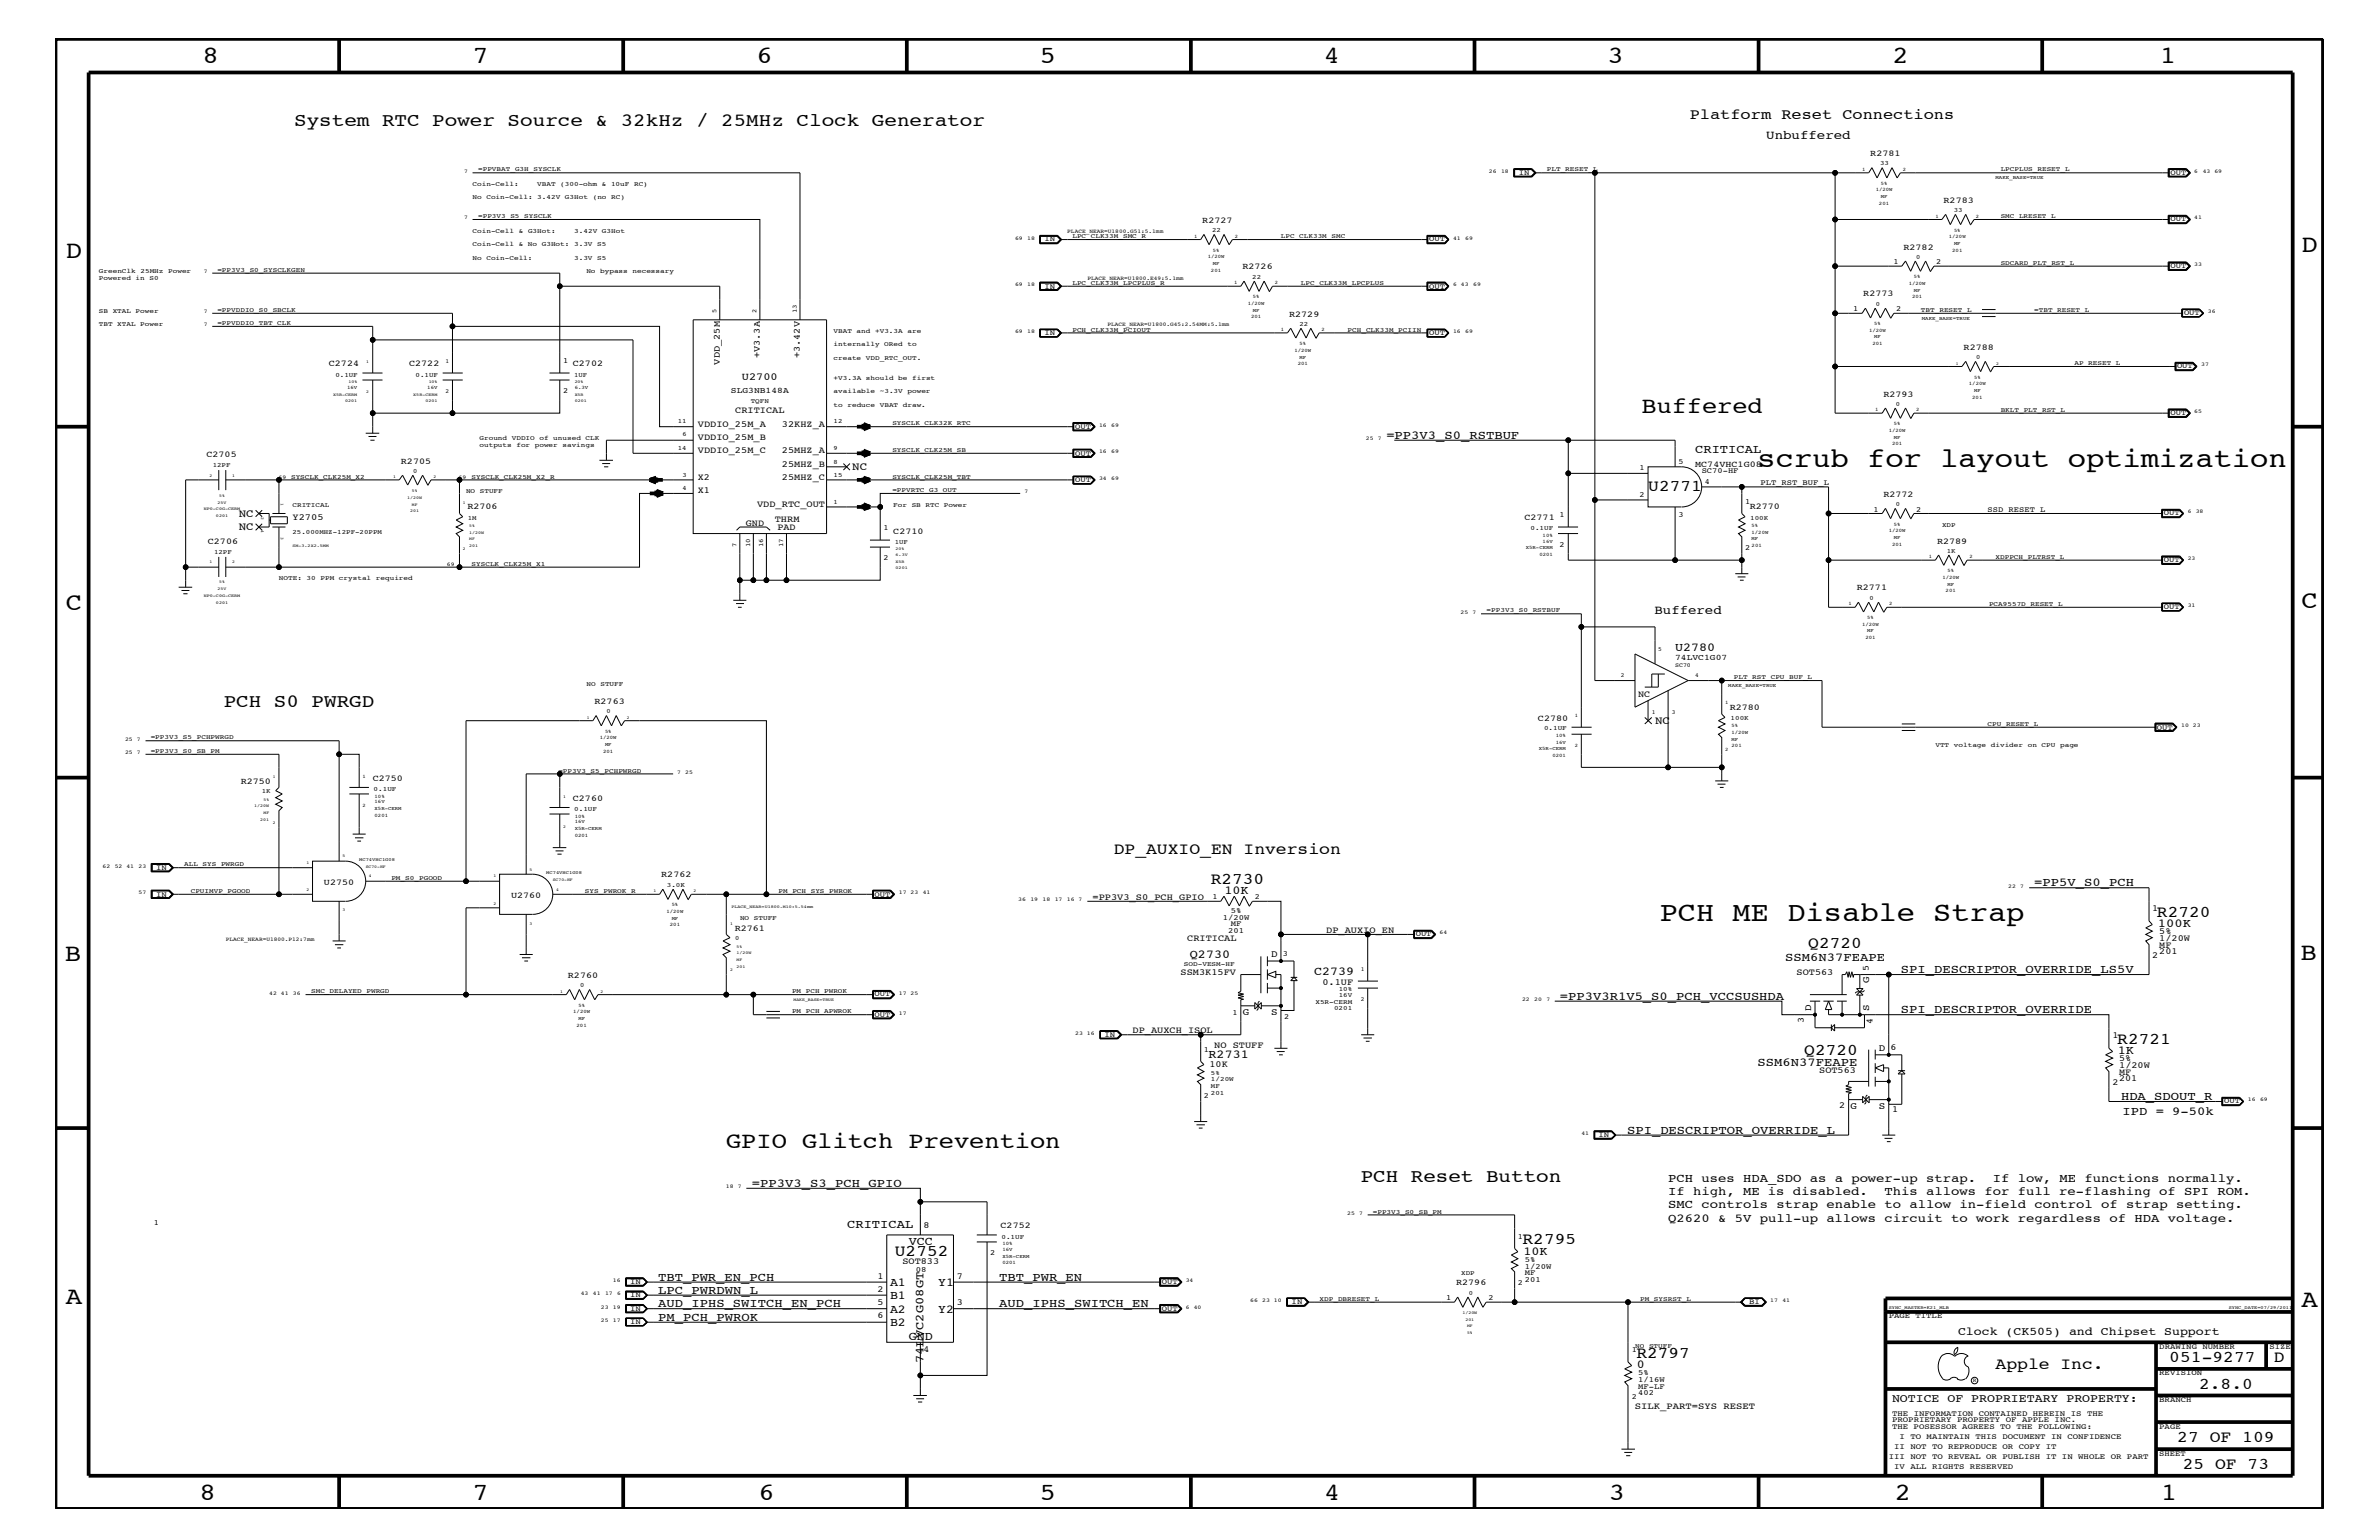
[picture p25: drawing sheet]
<svg xmlns="http://www.w3.org/2000/svg" width="432mm" height="279mm" viewBox="0 0 432 279" stroke-linecap="round" stroke-linejoin="round" font-family="sans-serif">
<defs><g id="words">
<g font-size="5">
<text x="319" y="84.7">scrub for layout optimization</text>
<text x="301.2" y="167.1">PCH ME Disable Strap</text>
</g>
<g font-size="4.5">
<text x="36.7" y="11.5">8</text>
<text x="85.8" y="11.5">7</text>
<text x="137.3" y="11.5">6</text>
<text x="188.7" y="11.5">5</text>
<text x="240.3" y="11.5">4</text>
<text x="291.8" y="11.5">3</text>
<text x="343.5" y="11.5">2</text>
<text x="392" y="11.5">1</text>
<text x="11.9" y="46.8">D</text>
<text x="417.7" y="45.7">D</text>
<text x="11.9" y="110.6">C</text>
<text x="417.7" y="110.3">C</text>
<text x="11.8" y="174.3">B</text>
<text x="417.6" y="174.2">B</text>
<text x="11.9" y="236.7">A</text>
<text x="417.7" y="237.1">A</text>
<text x="36.2" y="272.1">8</text>
<text x="85.8" y="272.1">7</text>
<text x="137.7" y="272.1">6</text>
<text x="188.7" y="272.1">5</text>
<text x="240.4" y="272.1">4</text>
<text x="292" y="272.1">3</text>
<text x="343.9" y="272.1">2</text>
<text x="392.2" y="272.1">1</text>
</g>
<g font-size="4.1">
<text x="297.9" y="75">Buffered</text>
<text x="131.8" y="208.3">GPIO Glitch Prevention</text>
</g>
<g font-size="3.4">
<text x="53.4" y="22.9">System RTC Power Source &amp; 32kHz / 25MHz Clock Generator</text>
<text x="40.6" y="128.3">PCH S0 PWRGD</text>
<text x="247" y="214.4">PCH Reset Button</text>
</g>
<g font-size="3">
<text x="299.2" y="89">U2771</text>
<text x="202.1" y="155">DP_AUXIO_EN Inversion</text>
<text x="219.8" y="160.5">R2730</text>
<text x="391.5" y="166.4">R2720</text>
<text x="328.2" y="172">Q2720</text>
<text x="327.5" y="191.4">Q2720</text>
<text x="384.3" y="189.4">R2721</text>
<text x="162.4" y="227.9">U2752</text>
<text x="276.4" y="225.7">R2795</text>
<text x="297" y="246.4">R2797</text>
<text x="362.2" y="248.4">Apple Inc.</text>
<text x="393.7" y="247.1">051-9277</text>
<text x="399.2" y="252">2.8.0</text>
<text x="412.7" y="247.1">D</text>
<text x="395.2" y="261.6">27 OF 109</text>
<text x="396.2" y="266.6">25 OF 73</text>
</g>
<text font-size="2.7" x="306.7" y="21.6">Platform Reset Connections</text>
<g font-size="2.3">
<text x="320.6" y="25.3">Unbuffered</text>
<text x="300.3" y="111.4">Buffered</text>
</g>
<g font-size="2.2">
<text x="251.6" y="79.6">=PP3V3_S0_RSTBUF</text>
<text x="307.7" y="82.2">CRITICAL</text>
<text x="304" y="118.1">U2780</text>
<text x="369.2" y="160.8">=PP5V_S0_PCH</text>
<text x="222.2" y="162.2">10K</text>
<text x="216" y="173.8">Q2730</text>
<text x="391.7" y="168.2">100K</text>
<text x="238.5" y="176.8">C2739</text>
<text x="324" y="174.4">SSM6N37FEAPE</text>
<text x="345" y="176.6">SPI_DESCRIPTOR_OVERRIDE_LS5V</text>
<text x="283.1" y="181.4">=PP3V3R1V5_S0_PCH_VCCSUSHDA</text>
<text x="345" y="183.8">SPI_DESCRIPTOR_OVERRIDE</text>
<text x="219.4" y="191.9">R2731</text>
<text x="384.4" y="191.2">1K</text>
<text x="319" y="193.3">SSM6N37FEAPE</text>
<text x="385" y="199.6">HDA_SDOUT_R</text>
<text x="385.2" y="202.3">IPD = 9-50k</text>
<text x="295.3" y="205.7">SPI_DESCRIPTOR_OVERRIDE_L</text>
<text x="136.5" y="215.3">=PP3V3_S3_PCH_GPIO</text>
<text x="302.8" y="214.4">PCH uses HDA_SDO as a power-up strap.</text>
<text x="361.7" y="214.4">If low, ME functions normally.</text>
<text x="302.8" y="219.2">SMC controls strap enable to allow in-field control of strap setting.</text>
<text x="302.8" y="221.7">Q2620 &amp; 5V pull-up allows circuit to work regardless of HDA voltage.</text>
<text x="302.8" y="216.9">If high, ME is disabled.</text>
<text x="342" y="216.9">This allows for full re-flashing of SPI ROM.</text>
<text x="153.8" y="222.9">CRITICAL</text>
<text x="164.9" y="225.9">VCC</text>
<text x="276.5" y="227.6">10K</text>
<text x="119.5" y="232.4">TBT_PWR_EN_PCH</text>
<text x="161.5" y="233.4">A1</text>
<text x="170.3" y="233.4">Y1</text>
<text x="181.4" y="232.4">TBT_PWR_EN</text>
<text x="119.5" y="237.2">AUD_IPHS_SWITCH_EN_PCH</text>
<text x="119.5" y="234.7">LPC_PWRDWN_L</text>
<text x="119.5" y="239.6">PM_PCH_PWROK</text>
<text x="161.5" y="235.7">B1</text>
<text x="161.5" y="238.2">A2</text>
<text x="170.3" y="238.2">Y2</text>
<text x="181.4" y="237.2">AUD_IPHS_SWITCH_EN</text>
<text x="161.5" y="240.6">B2</text>
<text x="164.9" y="243.2">GND</text>
<text x="167.6" y="247.3" transform="rotate(-90 167.6 247.3)">74LVC2G08GT</text>
<text x="297.1" y="248.2">0</text>
</g>
<g font-size="2.1">
<text x="355.4" y="242.3">Clock (CK505) and Chipset Support</text>
<text x="343.4" y="254.4">NOTICE OF PROPRIETARY PROPERTY:</text>
</g>
<g font-size="2">
<text x="154.7" y="85.3">NC</text>
<text x="43.3" y="93.8">NC</text>
<text x="43.3" y="96.2">NC</text>
<text x="300.4" y="131.3">NC</text>
</g>
<text font-size="1.9" x="134.7" y="68.9">U2700</text>
<g font-size="1.8">
<text x="230.7" y="173.7">D</text>
<text x="339.3" y="178.3" transform="rotate(-90 339.3 178.3)">G</text>
<text x="225.6" y="184.2">G</text>
<text x="230.7" y="184.2">S</text>
<text x="328.8" y="183.5" transform="rotate(-90 328.8 183.5)">D</text>
<text x="339.3" y="183.5" transform="rotate(-90 339.3 183.5)">S</text>
<text x="341" y="190.6">D</text>
<text x="335.9" y="201.2">G</text>
<text x="341" y="201.2">S</text>
</g>
<g font-size="1.7">
<text x="137.9" y="65" transform="rotate(-90 137.9 65)">+V3.3A</text>
<text x="145.2" y="65" transform="rotate(-90 145.2 65)">+3.42V</text>
<text x="130.6" y="66.2" transform="rotate(-90 130.6 66.2)">VDD_25M</text>
<text x="126.7" y="77.4">VDDIO_25M_A</text>
<text x="133.4" y="75">CRITICAL</text>
<text x="141.9" y="77.4">32KHZ_A</text>
<text x="126.7" y="82.2">VDDIO_25M_C</text>
<text x="126.7" y="79.9">VDDIO_25M_B</text>
<text x="141.9" y="82.2">25MHZ_A</text>
<text x="126.7" y="89.5">X1</text>
<text x="126.7" y="87.1">X2</text>
<text x="141.9" y="87.1">25MHZ_C</text>
<text x="141.9" y="84.7">25MHZ_B</text>
<text x="53.1" y="94.3">Y2705</text>
<text x="135.4" y="95.4">GND</text>
<text x="137.4" y="92">VDD_RTC_OUT</text>
<text x="140.6" y="94.8">THRM</text>
<text x="141.1" y="96.2">PAD</text>
<text x="297.3" y="126.5">NC</text>
<text x="198.3" y="163.3">=PP3V3_S0_PCH_GPIO</text>
<text x="390.7" y="165.3">1</text>
<text x="215.5" y="170.7">CRITICAL</text>
<text x="240.7" y="169.3">DP_AUXIO_EN</text>
<text x="390.7" y="173.8">2</text>
<text x="391.9" y="169.5">5%</text>
<text x="391.9" y="173.2">201</text>
<text x="391.9" y="170.7">1/20W</text>
<text x="391.9" y="172">MF</text>
<text x="214.3" y="176.9">SSM3K15FV</text>
<text x="240" y="178.7">0.1UF</text>
<text x="326.1" y="176.8">SOT563</text>
<text x="339.2" y="176.2" transform="rotate(-90 339.2 176.2)">5</text>
<text x="327.4" y="185.5" transform="rotate(-90 327.4 185.5)">3</text>
<text x="339.9" y="185.8" transform="rotate(-90 339.9 185.8)">4</text>
<text x="205.6" y="187.5">DP_AUXCH_ISOL</text>
<text x="220.4" y="190.2">NO STUFF</text>
<text x="343.2" y="190.5">6</text>
<text x="383.5" y="188.3">1</text>
<text x="219.5" y="193.7">10K</text>
<text x="330.2" y="194.7">SOT563</text>
<text x="383.5" y="196.8">2</text>
<text x="384.6" y="192.6">5%</text>
<text x="384.6" y="196.2">201</text>
<text x="384.6" y="193.7">1/20W</text>
<text x="384.6" y="195">MF</text>
<text x="333.8" y="201">2</text>
<text x="343.4" y="201.8">1</text>
<text x="167.6" y="222.9">8</text>
<text x="159.3" y="232">1</text>
<text x="163.8" y="229.3">SOT833</text>
<text x="173.7" y="232">7</text>
<text x="159.3" y="236.8">5</text>
<text x="159.3" y="234.4">2</text>
<text x="159.3" y="239.2">6</text>
<text x="173.7" y="236.8">3</text>
<text x="167.6" y="245.3">4</text>
<text x="296.8" y="255.6">SILK_PART=SYS RESET</text>
</g>
<g font-size="1.6">
<text x="339.5" y="28.3">R2781</text>
<text x="218.2" y="40.4">R2727</text>
<text x="352.8" y="36.8">R2783</text>
<text x="345.5" y="45.3">R2782</text>
<text x="225.5" y="48.9">R2726</text>
<text x="338.2" y="53.8">R2773</text>
<text x="234" y="57.4">R2729</text>
<text x="356.4" y="63.4">R2788</text>
<text x="59.7" y="66.5">C2724</text>
<text x="74.3" y="66.5">C2722</text>
<text x="104" y="66.5">C2702</text>
<text x="341.8" y="72">R2793</text>
<text x="37.5" y="82.8">C2705</text>
<text x="72.8" y="84.1">R2705</text>
<text x="307.7" y="84.7">MC74VHC1G08</text>
<text x="84.8" y="92.4">R2706</text>
<text x="276.7" y="94.3">C2771</text>
<text x="317.6" y="92.4">R2770</text>
<text x="341.8" y="90.1">R2772</text>
<text x="37.7" y="98.7">C2706</text>
<text x="162.1" y="96.8">C2710</text>
<text x="351.6" y="98.7">R2789</text>
<text x="337" y="107.1">R2771</text>
<text x="107.9" y="127.7">R2763</text>
<text x="279.1" y="130.8">C2780</text>
<text x="313.9" y="128.8">R2780</text>
<text x="43.7" y="142.2">R2750</text>
<text x="67.6" y="141.7">C2750</text>
<text x="104" y="145.3">C2760</text>
<text x="58.8" y="160.6">U2750</text>
<text x="120" y="159.2">R2762</text>
<text x="92.8" y="163">U2760</text>
<text x="133.3" y="168.9">R2761</text>
<text x="103.1" y="177.4">R2760</text>
<text x="181.6" y="222.9">C2752</text>
<text x="264.3" y="233.2">R2796</text>
</g>
<g font-size="1.5">
<text x="132.7" y="71.3">SLG3NB148A</text>
<text x="304" y="119.8">74LVC1G07</text>
</g>
<g font-size="1.4">
<text x="275.7" y="31.7">IN</text>
<text x="394" y="31.7">OUT</text>
<text x="394" y="40.2">OUT</text>
<text x="189.6" y="43.8">IN</text>
<text x="259.4" y="43.8">OUT</text>
<text x="343.7" y="47.9">1</text>
<text x="351.5" y="47.9">2</text>
<text x="189.6" y="52.4">IN</text>
<text x="259.4" y="52.4">OUT</text>
<text x="394" y="48.7">OUT</text>
<text x="336.4" y="56.4">1</text>
<text x="344.2" y="56.4">2</text>
<text x="396.4" y="57.2">OUT</text>
<text x="102.2" y="65.9">1</text>
<text x="189.6" y="60.8">IN</text>
<text x="259.4" y="60.8">OUT</text>
<text x="102.2" y="71.3">2</text>
<text x="395.1" y="66.8">OUT</text>
<text x="195.2" y="77.8">OUT</text>
<text x="394" y="75.4">OUT</text>
<text x="195.2" y="82.7">OUT</text>
<text x="195.2" y="87.5">OUT</text>
<text x="297.6" y="85.3">1</text>
<text x="304.6" y="84.1">5</text>
<text x="308.9" y="85.9">SC70-HF</text>
<text x="309.5" y="87.7">4</text>
<text x="319.5" y="88.1">PLT_RST_BUF_L</text>
<text x="283" y="93.8">1</text>
<text x="297.6" y="90.1">2</text>
<text x="304.6" y="93.8">3</text>
<text x="316.7" y="91.4">1</text>
<text x="340" y="92.8">1</text>
<text x="347.8" y="92.8">2</text>
<text x="360.8" y="92.9">SSD_RESET_L</text>
<text x="392.8" y="93.5">OUT</text>
<text x="160.4" y="96.2">1</text>
<text x="160.4" y="101.6">2</text>
<text x="283" y="99.3">2</text>
<text x="316.7" y="99.9">2</text>
<text x="392.8" y="102.1">OUT</text>
<text x="392.8" y="110.5">OUT</text>
<text x="391.5" y="132.4">OUT</text>
<text x="28.4" y="157.8">IN</text>
<text x="28.4" y="162.7">IN</text>
<text x="158.7" y="162.7">OUT</text>
<text x="220" y="163.1">1</text>
<text x="222" y="166.9">1/20W</text>
<text x="223.4" y="165.6">5%</text>
<text x="227.8" y="163.1">2</text>
<text x="222.9" y="169.3">201</text>
<text x="223.4" y="168.1">MF</text>
<text x="232.8" y="173.5">3</text>
<text x="257" y="169.9">OUT</text>
<text x="158.7" y="180.8">OUT</text>
<text x="158.7" y="184.4">OUT</text>
<text x="223.7" y="184.1">1</text>
<text x="233.1" y="184.9">2</text>
<text x="200.5" y="188.1">IN</text>
<text x="218.5" y="190.8">1</text>
<text x="218.5" y="199.2">2</text>
<text x="403.7" y="200.2">OUT</text>
<text x="290.2" y="206.3">IN</text>
<text x="27.9" y="222.3">1</text>
<text x="179.7" y="227.7">2</text>
<text x="275.5" y="224.7">1</text>
<text x="114.4" y="232.9">IN</text>
<text x="166.2" y="230.7">08</text>
<text x="210.9" y="232.9">OUT</text>
<text x="275.5" y="233.2">2</text>
<text x="276.8" y="229">5%</text>
<text x="276.8" y="232.6">201</text>
<text x="276.8" y="231.3">MF</text>
<text x="276.8" y="230.2">1/20W</text>
<text x="114.4" y="235.4">IN</text>
<text x="114.4" y="237.8">IN</text>
<text x="210.9" y="237.8">OUT</text>
<text x="234.4" y="236.6">IN</text>
<text x="262.5" y="235.8">1</text>
<text x="270.2" y="235.8">2</text>
<text x="317.5" y="236.6">BI</text>
<text x="342.8" y="239.2">PAGE TITLE</text>
<text x="114.4" y="240.2">IN</text>
<text x="296.2" y="245.3">1</text>
<text x="391.9" y="244.7">DRAWING NUMBER</text>
<text x="411.9" y="244.7">SIZE</text>
<text x="297.3" y="249.5">5%</text>
<text x="297.3" y="252">MF-LF</text>
<text x="297.3" y="250.7">1/16W</text>
<text x="391.9" y="249.5">REVISION</text>
<text x="296.2" y="253.8">2</text>
<text x="297.3" y="253.2">402</text>
<text x="343.4" y="256.8">THE INFORMATION CONTAINED HEREIN IS THE</text>
<text x="391.9" y="254.4">BRANCH</text>
<text x="343.4" y="258">PROPRIETARY PROPERTY OF APPLE INC.</text>
<text x="343.4" y="259.3">THE POSESSOR AGREES TO THE FOLLOWING:</text>
<text x="343.8" y="262.9">II NOT TO REPRODUCE OR COPY IT</text>
<text x="344.8" y="261.1">I TO MAINTAIN THIS DOCUMENT IN CONFIDENCE</text>
<text x="391.9" y="259.3">PAGE</text>
<text x="342.8" y="264.7">III NOT TO REVEAL OR PUBLISH IT IN WHOLE OR PART</text>
<text x="343.8" y="266.6">IV ALL RIGHTS RESERVED</text>
<text x="391.9" y="264.1">SHEET</text>
</g>
<g font-size="1.2">
<text x="85.8" y="33.7">Coin-Cell:</text>
<text x="86.8" y="31.1">=PPVBAT_G3H_SYSCLK</text>
<text x="97.5" y="33.7">VBAT</text>
<text x="101.7" y="33.7">(300-ohm &amp;</text>
<text x="110.9" y="33.7">10uF</text>
<text x="115.1" y="33.7">RC)</text>
<text x="280.8" y="31.1">PLT_RESET_L</text>
<text x="341.2" y="30">33</text>
<text x="363.1" y="31.1">LPCPLUS_RESET_L</text>
<text x="85.8" y="36.2">No</text>
<text x="86.8" y="39.6">=PP3V3_S5_SYSCLK</text>
<text x="88.3" y="36.2">Coin-Cell:</text>
<text x="97.5" y="36.2">3.42V</text>
<text x="102.5" y="36.2">G3Hot</text>
<text x="107.6" y="36.2">(no</text>
<text x="110.9" y="36.2">RC)</text>
<text x="354.6" y="38.5">33</text>
<text x="363.1" y="39.6">SMC_LRESET_L</text>
<text x="85.8" y="47.1">No</text>
<text x="85.8" y="42.3">Coin-Cell</text>
<text x="85.8" y="44.6">Coin-Cell</text>
<text x="88.3" y="47.1">Coin-Cell:</text>
<text x="94.1" y="44.6">&amp;</text>
<text x="94.2" y="42.3">&amp;</text>
<text x="95.8" y="44.6">No</text>
<text x="95.8" y="42.3">G3Hot:</text>
<text x="98.3" y="44.6">G3Hot:</text>
<text x="104.2" y="47.1">3.3V</text>
<text x="104.2" y="44.6">3.3V</text>
<text x="104.2" y="42.3">3.42V</text>
<text x="108.4" y="47.1">S5</text>
<text x="108.4" y="44.6">S5</text>
<text x="109.3" y="42.3">G3Hot</text>
<text x="194.6" y="43.2">LPC_CLK33M_SMC_R</text>
<text x="220" y="42.1">22</text>
<text x="232.5" y="43.2">LPC_CLK33M_SMC</text>
<text x="347.8" y="47">0</text>
<text x="17.9" y="49.6">GreenClk</text>
<text x="17.9" y="50.7">Powered</text>
<text x="24.6" y="50.7">in</text>
<text x="25.5" y="49.6">25MHz</text>
<text x="27.1" y="50.7">S0</text>
<text x="30.5" y="49.6">Power</text>
<text x="39.5" y="49.3">=PP3V3_S0_SYSCLKGEN</text>
<text x="106.4" y="49.6">No</text>
<text x="108.9" y="49.6">bypass</text>
<text x="114.8" y="49.6">necessary</text>
<text x="194.6" y="51.7">LPC_CLK33M_LPCPLUS_R</text>
<text x="227.3" y="50.7">22</text>
<text x="236.1" y="51.7">LPC_CLK33M_LPCPLUS</text>
<text x="363.1" y="48">SDCARD_PLT_RST_L</text>
<text x="17.9" y="56.8">SB</text>
<text x="17.9" y="59.2">TBT</text>
<text x="20.5" y="56.8">XTAL</text>
<text x="21.3" y="59.2">XTAL</text>
<text x="24.6" y="56.8">Power</text>
<text x="25.5" y="59.2">Power</text>
<text x="39.5" y="59">=PPVDDIO_TBT_CLK</text>
<text x="39.5" y="56.6">=PPVDDIO_S0_SBCLK</text>
<text x="130" y="56.8" transform="rotate(-90 130 56.8)">5</text>
<text x="137.3" y="56.8" transform="rotate(-90 137.3 56.8)">2</text>
<text x="144.6" y="56.8" transform="rotate(-90 144.6 56.8)">13</text>
<text x="235.8" y="59.1">22</text>
<text x="340.5" y="55.5">0</text>
<text x="348.7" y="56.6">TBT_RESET_L</text>
<text x="369.2" y="56.6">=TBT_RESET_L</text>
<text x="151.3" y="65.3">create</text>
<text x="151.3" y="60.4">VBAT</text>
<text x="151.3" y="62.9">internally</text>
<text x="155.5" y="60.4">and</text>
<text x="157.2" y="65.3">VDD_RTC_OUT.</text>
<text x="158.8" y="60.4">+V3.3A</text>
<text x="160.5" y="62.9">ORed</text>
<text x="164.7" y="62.9">to</text>
<text x="164.7" y="60.4">are</text>
<text x="194.6" y="60.2">PCH_CLK33M_PCIOUT</text>
<text x="244.6" y="60.2">PCH_CLK33M_PCIIN</text>
<text x="358.7" y="65.1">0</text>
<text x="60.9" y="68.4">0.1UF</text>
<text x="75.4" y="68.4">0.1UF</text>
<text x="104.2" y="68.4">1UF</text>
<text x="151.3" y="71.3">available</text>
<text x="151.3" y="68.9">+V3.3A</text>
<text x="157.2" y="68.9">should</text>
<text x="159.7" y="71.3">~3.3V</text>
<text x="163" y="68.9">be</text>
<text x="164.7" y="71.3">power</text>
<text x="165.6" y="68.9">first</text>
<text x="376.5" y="66.2">AP_RESET_L</text>
<text x="123" y="76.8">11</text>
<text x="136.3" y="73.2">TQFN</text>
<text x="151.3" y="73.8">to</text>
<text x="151.3" y="76.8">12</text>
<text x="153.8" y="73.8">reduce</text>
<text x="159.7" y="73.8">VBAT</text>
<text x="162" y="77.2">SYSCLK_CLK32K_RTC</text>
<text x="163.9" y="73.8">draw.</text>
<text x="344.1" y="73.7">0</text>
<text x="363.1" y="74.7">BKLT_PLT_RST_L</text>
<text x="87" y="79.9">Ground</text>
<text x="87" y="81.1">outputs</text>
<text x="92.9" y="79.9">VDDIO</text>
<text x="93.7" y="81.1">for</text>
<text x="97.1" y="81.1">power</text>
<text x="97.9" y="79.9">of</text>
<text x="100.4" y="79.9">unused</text>
<text x="102.1" y="81.1">savings</text>
<text x="106.3" y="79.9">CLK</text>
<text x="123" y="81.6">14</text>
<text x="123.9" y="79.2">6</text>
<text x="151.3" y="81.6">9</text>
<text x="162" y="82">SYSCLK_CLK25M_SB</text>
<text x="38.6" y="84.7">12PF</text>
<text x="52.8" y="86.9">SYSCLK_CLK25M_X2</text>
<text x="75" y="85.8">0</text>
<text x="84.6" y="89.5">NO</text>
<text x="85.6" y="86.9">SYSCLK_CLK25M_X2_R</text>
<text x="87.1" y="89.5">STUFF</text>
<text x="123.9" y="88.9">4</text>
<text x="123.9" y="86.5">3</text>
<text x="151.3" y="84.1">8</text>
<text x="151.3" y="86.5">15</text>
<text x="162" y="86.9">SYSCLK_CLK25M_TBT</text>
<text x="162" y="89.3">=PPVRTC_G3_OUT</text>
<text x="53.1" y="92">CRITICAL</text>
<text x="84.9" y="94.3">1M</text>
<text x="151.3" y="91.4">1</text>
<text x="162.1" y="92">For</text>
<text x="165.5" y="92">SB</text>
<text x="168" y="92">RTC</text>
<text x="171.3" y="92">Power</text>
<text x="317.7" y="94.3">100K</text>
<text x="344.1" y="91.8">0</text>
<text x="352.5" y="95.6">XDP</text>
<text x="38.9" y="100.4">12PF</text>
<text x="53.1" y="96.8">25.000MHZ-12PF-20PPM</text>
<text x="133.7" y="99.3" transform="rotate(-90 133.7 99.3)">7</text>
<text x="136.1" y="99.3" transform="rotate(-90 136.1 99.3)">10</text>
<text x="138.5" y="99.3" transform="rotate(-90 138.5 99.3)">16</text>
<text x="142.2" y="99.3" transform="rotate(-90 142.2 99.3)">17</text>
<text x="162.4" y="98.7">1UF</text>
<text x="277.8" y="96.2">0.1UF</text>
<text x="353.4" y="100.4">1K</text>
<text x="362.2" y="101.4">XDPPCH_PLTRST_L</text>
<text x="50.6" y="105.3">NOTE:</text>
<text x="55.7" y="105.3">30</text>
<text x="58.2" y="105.3">PPM</text>
<text x="61.5" y="105.3">crystal</text>
<text x="68.2" y="105.3">required</text>
<text x="85.6" y="102.6">SYSCLK_CLK25M_X1</text>
<text x="269.8" y="111.1">=PP3V3_S0_RSTBUF</text>
<text x="339.3" y="108.8">0</text>
<text x="361" y="109.9">PCA9557D_RESET_L</text>
<text x="106.5" y="124.5">NO</text>
<text x="109" y="124.5">STUFF</text>
<text x="314.7" y="123.2">PLT_RST_CPU_BUF_L</text>
<text x="110.1" y="129.4">0</text>
<text x="314.1" y="130.7">100K</text>
<text x="360.8" y="131.7">CPU_RESET_L</text>
<text x="27.3" y="136.6">=PP3V3_S0_SB_PM</text>
<text x="27.3" y="134.1">=PP3V3_S5_PCHPWRGD</text>
<text x="280.2" y="132.5">0.1UF</text>
<text x="351.3" y="135.6">VTT</text>
<text x="354.6" y="135.6">voltage</text>
<text x="361.3" y="135.6">divider</text>
<text x="368.1" y="135.6">on</text>
<text x="370.6" y="135.6">CPU</text>
<text x="373.9" y="135.6">page</text>
<text x="47.5" y="144">1K</text>
<text x="67.8" y="143.5">0.1UF</text>
<text x="101.3" y="140.2">=PP3V3_S5_PCHPWRGD</text>
<text x="104.2" y="147.1">0.1UF</text>
<text x="33.4" y="157.2">ALL_SYS_PWRGD</text>
<text x="34.6" y="162">CPUIMVP_PGOOD</text>
<text x="71" y="159.6">PM_S0_PGOOD</text>
<text x="106.2" y="162">SYS_PWROK_R</text>
<text x="121" y="160.9">3.0K</text>
<text x="141.3" y="162">PM_PCH_SYS_PWROK</text>
<text x="134.3" y="166.9">NO</text>
<text x="136.8" y="166.9">STUFF</text>
<text x="133.4" y="170.6">0</text>
<text x="105.3" y="179.1">0</text>
<text x="214.9" y="175.2">SOD-VESM-HF</text>
<text x="243" y="179.9">10%</text>
<text x="56.5" y="180.2">SMC_DELAYED_PWRGD</text>
<text x="143.8" y="180.2">PM_PCH_PWROK</text>
<text x="143.8" y="183.8">PM_PCH_APWROK</text>
<text x="238.8" y="182.1">X5R-CERM</text>
<text x="242.1" y="183.3">0201</text>
<text x="243" y="181">16V</text>
<text x="219.8" y="195">5%</text>
<text x="219.8" y="196.2">1/20W</text>
<text x="219.8" y="197.4">MF</text>
<text x="219.8" y="198.7">201</text>
<text x="249.2" y="220.2">=PP3V3_S0_SB_PM</text>
<text x="181.8" y="224.7">0.1UF</text>
<text x="265.2" y="231.3">XDP</text>
<text x="239.5" y="236">XDP_DBRESET_L</text>
<text x="266.6" y="234.9">0</text>
<text x="297.7" y="236">PM_SYSRST_L</text>
<text x="296.8" y="244.5">NO</text>
<text x="299.3" y="244.5">STUFF</text>
</g>
<g font-size="1.1">
<text x="80.9" y="65.9">1</text>
<text x="80.9" y="71.3">2</text>
<text x="301" y="118.1">5</text>
<text x="294.2" y="122.9">2</text>
<text x="304" y="121">SC70</text>
<text x="307.7" y="122.9">4</text>
<text x="299.8" y="129.6">1</text>
<text x="303.4" y="129.6">3</text>
<text x="247" y="176.2">1</text>
<text x="247" y="181.6">2</text>
</g>
<g font-size="1">
<text x="84.2" y="31.4">7</text>
<text x="270.3" y="31.4">26</text>
<text x="272.5" y="31.4">18</text>
<text x="398.3" y="31.4">6</text>
<text x="399.8" y="31.4">43 69</text>
<text x="84.2" y="39.8">7</text>
<text x="398.3" y="39.8">41</text>
<text x="184.2" y="43.5">69</text>
<text x="186.4" y="43.5">18</text>
<text x="193.7" y="42.3">PLACE_NEAR=U1800.G51:5.1mm</text>
<text x="263.7" y="43.5">41</text>
<text x="265.9" y="43.5">69</text>
<text x="37" y="49.6">7</text>
<text x="184.2" y="51.9">69</text>
<text x="186.4" y="51.9">18</text>
<text x="197.4" y="50.7">PLACE_NEAR=U1800.E49:5.1mm</text>
<text x="263.7" y="51.9">6</text>
<text x="265.2" y="51.9">43</text>
<text x="267.4" y="51.9">69</text>
<text x="398.3" y="48.3">33</text>
<text x="37" y="59.2">7</text>
<text x="37" y="56.8">7</text>
<text x="201" y="59.2">PLACE_NEAR=U1800.G45:2.54MM:5.1mm</text>
<text x="400.7" y="56.8">36</text>
<text x="184.2" y="60.4">69</text>
<text x="186.4" y="60.4">18</text>
<text x="263.7" y="60.4">16</text>
<text x="265.9" y="60.4">69</text>
<text x="399.5" y="66.5">37</text>
<text x="199.5" y="77.4">16</text>
<text x="201.7" y="77.4">69</text>
<text x="398.3" y="75">65</text>
<text x="199.5" y="82.2">16</text>
<text x="201.7" y="82.2">69</text>
<text x="247.9" y="79.9">25</text>
<text x="250.1" y="79.9">7</text>
<text x="50.5" y="86.9">69</text>
<text x="83.2" y="86.9">69</text>
<text x="185.9" y="89.5">7</text>
<text x="199.5" y="87.1">34</text>
<text x="201.7" y="87.1">69</text>
<text x="397.1" y="93.2">6</text>
<text x="398.5" y="93.2">38</text>
<text x="397.1" y="101.6">23</text>
<text x="81.1" y="102.6">69</text>
<text x="265.1" y="111.4">25</text>
<text x="267.3" y="111.4">7</text>
<text x="397.1" y="110.2">31</text>
<text x="395.9" y="131.9">10 23</text>
<text x="22.7" y="136.8">25 7</text>
<text x="22.7" y="134.4">25 7</text>
<text x="122.9" y="140.4">7</text>
<text x="124.4" y="140.4">25</text>
<text x="18.6" y="157.4">62</text>
<text x="20.8" y="157.4">52 41</text>
<text x="25.1" y="157.4">23</text>
<text x="364.5" y="161.1">22</text>
<text x="366.7" y="161.1">7</text>
<text x="25.1" y="162.2">57</text>
<text x="163.2" y="162.2">17 23</text>
<text x="167.5" y="162.2">41</text>
<text x="184.8" y="163.5">36</text>
<text x="187" y="163.5">19</text>
<text x="189.2" y="163.5">18</text>
<text x="191.4" y="163.5">17</text>
<text x="193.6" y="163.5">16 7</text>
<text x="41" y="170.7">PLACE_NEAR=U1800.P12:7mm</text>
<text x="261.3" y="169.5">64</text>
<text x="48.9" y="180.5">42 41</text>
<text x="53.2" y="180.5">36</text>
<text x="163.2" y="184.1">17</text>
<text x="163.2" y="180.5">17 25</text>
<text x="276.3" y="181.6">22</text>
<text x="278.5" y="181.6">20</text>
<text x="280.7" y="181.6">7</text>
<text x="195.2" y="187.7">23 16</text>
<text x="408" y="199.8">16</text>
<text x="410.2" y="199.8">69</text>
<text x="287" y="205.9">41</text>
<text x="131.7" y="215.6">18</text>
<text x="133.9" y="215.6">7</text>
<text x="244.5" y="220.4">25</text>
<text x="246.7" y="220.4">7</text>
<text x="111.3" y="232.6">16</text>
<text x="215.2" y="232.6">34</text>
<text x="105.4" y="235">43</text>
<text x="107.6" y="235">41</text>
<text x="109.1" y="239.9">25</text>
<text x="109.1" y="237.4">23</text>
<text x="109.8" y="235">17</text>
<text x="111.3" y="239.9">17</text>
<text x="111.3" y="237.4">19</text>
<text x="112" y="235">6</text>
<text x="215.2" y="237.4">6</text>
<text x="216.7" y="237.4">40</text>
<text x="226.9" y="236.2">66</text>
<text x="229.1" y="236.2">23 10</text>
<text x="321.3" y="236.2">17</text>
<text x="323.5" y="236.2">41</text>
<text x="358.1" y="250.7">R</text>
</g>
<g font-size=".9">
<text x="338" y="31">1</text>
<text x="340.4" y="34.7">1/20W</text>
<text x="341.4" y="33.6">5%</text>
<text x="341.4" y="35.9">MF</text>
<text x="345.4" y="31">2</text>
<text x="362.2" y="32.5">MAKE_BASE=TRUE</text>
<text x="341" y="37.2">201</text>
<text x="351.3" y="39.5">1</text>
<text x="358.6" y="39.5">2</text>
<text x="216.7" y="43.1">1</text>
<text x="219.2" y="46.8">1/20W</text>
<text x="220.1" y="45.7">5%</text>
<text x="224.1" y="43.1">2</text>
<text x="353.7" y="43.2">1/20W</text>
<text x="354.3" y="45.7">201</text>
<text x="354.7" y="42">5%</text>
<text x="354.7" y="44.4">MF</text>
<text x="219.8" y="49.3">201</text>
<text x="220.1" y="48">MF</text>
<text x="224" y="51.6">1</text>
<text x="231.4" y="51.6">2</text>
<text x="346.5" y="51.7">1/20W</text>
<text x="347.4" y="50.5">5%</text>
<text x="347.4" y="52.9">MF</text>
<text x="226.5" y="55.3">1/20W</text>
<text x="227.1" y="57.8">201</text>
<text x="227.4" y="54.1">5%</text>
<text x="227.4" y="56.6">MF</text>
<text x="340.2" y="59">5%</text>
<text x="347" y="54.1">201</text>
<text x="348.8" y="58">MAKE_BASE=TRUE</text>
<text x="232.5" y="60.1">1</text>
<text x="234.9" y="63.9">1/20W</text>
<text x="235.9" y="62.6">5%</text>
<text x="235.9" y="65.1">MF</text>
<text x="239.9" y="60.1">2</text>
<text x="339.3" y="60.2">1/20W</text>
<text x="339.9" y="62.6">201</text>
<text x="340.2" y="61.4">MF</text>
<text x="63" y="70.6">16V</text>
<text x="77.6" y="70.6">16V</text>
<text x="104.3" y="70.6">6.3V</text>
<text x="235.5" y="66.2">201</text>
<text x="357.4" y="69.9">1/20W</text>
<text x="358.3" y="68.7">5%</text>
<text x="358.3" y="71.1">MF</text>
<text x="340.4" y="74.6">1</text>
<text x="343.7" y="77.2">5%</text>
<text x="347.8" y="74.6">2</text>
<text x="358" y="72.3">201</text>
<text x="342.8" y="78.3">1/20W</text>
<text x="343.4" y="80.8">201</text>
<text x="343.7" y="79.6">MF</text>
<text x="317.9" y="95.6">5%</text>
<text x="343.7" y="95.4">5%</text>
<text x="276.9" y="99.7">X5R-CERM</text>
<text x="279.4" y="101">0201</text>
<text x="280" y="97.4">10%</text>
<text x="280" y="98.5">16V</text>
<text x="317.9" y="98">MF</text>
<text x="317.9" y="96.8">1/20W</text>
<text x="317.9" y="99.3">201</text>
<text x="342.8" y="96.5">1/20W</text>
<text x="343.4" y="99">201</text>
<text x="343.7" y="97.7">MF</text>
<text x="350.1" y="101.3">1</text>
<text x="357.5" y="101.3">2</text>
<text x="352.6" y="105">1/20W</text>
<text x="353.1" y="107.5">201</text>
<text x="353.5" y="103.8">5%</text>
<text x="353.5" y="106.3">MF</text>
<text x="335.5" y="109.8">1</text>
<text x="338" y="113.6">1/20W</text>
<text x="338.9" y="112.3">5%</text>
<text x="342.9" y="109.8">2</text>
<text x="338.6" y="115.9">201</text>
<text x="338.9" y="114.8">MF</text>
<text x="313.7" y="124.7">MAKE_BASE=TRUE</text>
<text x="285.8" y="130.2">1</text>
<text x="313.1" y="127.7">1</text>
<text x="314.3" y="131.9">5%</text>
<text x="108.9" y="134.1">1/20W</text>
<text x="109.5" y="136.6">201</text>
<text x="109.8" y="133">5%</text>
<text x="109.8" y="135.3">MF</text>
<text x="279.3" y="136.1">X5R-CERM</text>
<text x="281.8" y="137.3">0201</text>
<text x="282.4" y="134.9">16V</text>
<text x="282.4" y="133.8">10%</text>
<text x="285.8" y="135.6">2</text>
<text x="313.1" y="136.2">2</text>
<text x="314.3" y="133.2">1/20W</text>
<text x="314.3" y="134.4">MF</text>
<text x="314.3" y="135.6">201</text>
<text x="65.8" y="141.1">1</text>
<text x="65.8" y="146.5">2</text>
<text x="68" y="145.7">16V</text>
<text x="68" y="147">X5R-CERM</text>
<text x="68" y="144.7">10%</text>
<text x="68" y="148.2">0201</text>
<text x="104.3" y="148.4">10%</text>
<text x="104.3" y="149.4">16V</text>
<text x="104.3" y="151.8">0201</text>
<text x="104.3" y="150.7">X5R-CERM</text>
<text x="121" y="165.6">1/20W</text>
<text x="121.9" y="164.5">5%</text>
<text x="121.9" y="166.9">MF</text>
<text x="121.6" y="168.1">201</text>
<text x="104.1" y="183.8">1/20W</text>
<text x="105" y="182.7">5%</text>
<text x="105" y="185">MF</text>
<text x="104.6" y="186.3">201</text>
<text x="181.9" y="225.9">10%</text>
<text x="181.9" y="227">16V</text>
<text x="181.9" y="229.4">0201</text>
<text x="181.9" y="228.2">X5R-CERM</text>
</g>
<g font-size=".8">
<text x="66.5" y="65.9">1</text>
<text x="60.5" y="71.8">X5R-CERM</text>
<text x="63.2" y="69.5">10%</text>
<text x="66.5" y="71.3">2</text>
<text x="75" y="71.8">X5R-CERM</text>
<text x="77.8" y="69.5">10%</text>
<text x="104.3" y="69.5">20%</text>
<text x="104.3" y="71.8">X5R</text>
<text x="355" y="66.2">1</text>
<text x="362.3" y="66.2">2</text>
<text x="62.7" y="73">0201</text>
<text x="77.2" y="73">0201</text>
<text x="104.3" y="73">0201</text>
<text x="38" y="86.5">2</text>
<text x="42.2" y="86.5">1</text>
<text x="71.4" y="86.7">1</text>
<text x="74.8" y="89.3">5%</text>
<text x="78.7" y="86.7">2</text>
<text x="37" y="92.6">NP0-C0G-CERM</text>
<text x="39.2" y="93.8">0201</text>
<text x="39.5" y="91.4">25V</text>
<text x="39.8" y="90.1">5%</text>
<text x="47.4" y="93.8" transform="rotate(90 47.4 93.8)">2</text>
<text x="51" y="91.2" transform="rotate(90 51 91.2)">1</text>
<text x="73.9" y="90.5">1/20W</text>
<text x="74.5" y="92.9">201</text>
<text x="74.8" y="91.7">MF</text>
<text x="84" y="91.4">1</text>
<text x="85.2" y="95.6">5%</text>
<text x="47.4" y="96.2" transform="rotate(90 47.4 96.2)">4</text>
<text x="51" y="97.5" transform="rotate(90 51 97.5)">3</text>
<text x="53.1" y="99.3">SM-3.2X2.5MM</text>
<text x="84" y="99.9">2</text>
<text x="85.2" y="99.3">201</text>
<text x="85.2" y="98">MF</text>
<text x="85.2" y="96.8">1/20W</text>
<text x="162.6" y="99.9">20%</text>
<text x="162.6" y="101">6.3V</text>
<text x="38" y="102.2">1</text>
<text x="39.5" y="107.1">25V</text>
<text x="39.8" y="105.9">5%</text>
<text x="42.2" y="102.2">2</text>
<text x="162.6" y="103.3">0201</text>
<text x="162.6" y="102.1">X5R</text>
<text x="37" y="108.3">NP0-C0G-CERM</text>
<text x="39.2" y="109.5">0201</text>
<text x="106.5" y="130.4">1</text>
<text x="113.8" y="130.4">2</text>
<text x="49.5" y="141.1">1</text>
<text x="46.1" y="146.5">1/20W</text>
<text x="47.2" y="149">201</text>
<text x="47.8" y="145.3">5%</text>
<text x="47.8" y="147.7">MF</text>
<text x="49.5" y="149.5">2</text>
<text x="102.2" y="144.7">1</text>
<text x="62.1" y="155.6">5</text>
<text x="102.2" y="150.1">2</text>
<text x="55.6" y="161.7">2</text>
<text x="55.6" y="156.8">1</text>
<text x="65.2" y="156.2">MC74VHC1G08</text>
<text x="66.4" y="157.4">SC70-HF</text>
<text x="67" y="159.2">4</text>
<text x="89.6" y="159.2">1</text>
<text x="96.1" y="158">5</text>
<text x="99.1" y="158.6">MC74VHC1G08</text>
<text x="100.3" y="159.9">SC70-HF</text>
<text x="100.9" y="161.7">4</text>
<text x="118.6" y="161.9">1</text>
<text x="125.9" y="161.9">2</text>
<text x="62.1" y="165.3">3</text>
<text x="89.6" y="164.1">2</text>
<text x="96.1" y="167.8">3</text>
<text x="132.5" y="167.8">1</text>
<text x="132.8" y="164.8">PLACE_NEAR=U1800.M10:5.54mm</text>
<text x="133.7" y="172">5%</text>
<text x="133.7" y="173.2">1/20W</text>
<text x="132.5" y="176.2">2</text>
<text x="133.7" y="175.6">201</text>
<text x="133.7" y="174.4">MF</text>
<text x="101.7" y="180.1">1</text>
<text x="109" y="180.1">2</text>
<text x="144" y="181.6">MAKE_BASE=TRUE</text>
<text x="265.4" y="238.4">1/20W</text>
<text x="266" y="239.6">201</text>
<text x="342.8" y="237.4">SYNC_MASTER=K21_MLB</text>
<text x="404.5" y="237.4">SYNC_DATE=07/29/2011</text>
<text x="266.3" y="242">5%</text>
<text x="266.3" y="240.8">MF</text>
</g>
</g></defs>
<g fill="none" stroke="#000" stroke-width=".18">
<path d="M85.8 39.8h52.1v18.2M85.8 31.4h59.4v26.6M274.7 30.6h3.3l.8 .8-.8 .7h-3.3zM274.9 30.8h3.1l.6 .6-.6 .5h-3.1zM278 30.7h-3.2v1.3h3.2M278 30.7l.6 .7-.6 .6M278 30.7l.7 .7-.7 .6M278.6 31.4h60.6l.6-1 .9 1.9 .9-1.9 .9 1.9 .9-1.9 .9 1.9 .6-.9h48.8M289.5 31.4v92.1h7.3M333.1 39.8h19.4l.6-.9 .9 1.9 .9-1.9 1 1.9 .9-1.9 .8 1.9M333.1 31.4v16.9M393.5 30.6h3.3l.8 .8-.8 .7h-3.3z"/>
<path d="M393.5 39.1h3.3l.8 .7-.8 .8h-3.3zM393.6 30.7h3.2l.7 .7-.7 .6h-3.2zM393.6 39.1h3.2l.7 .7-.7 .7h-3.2zM393.7 30.8h3l.6 .6-.6 .5h-3M393.7 30.7v1.3M393.7 39.1v1.4M393.7 39.2h3l.6 .6-.6 .6h-3M393.7 39.8h-35.4l-.7 1M396.7 30.7l.7 .7-.7 .6M396.7 39.1l.7 .7-.7 .7M38.5 59.2h29.1v8.5M38.5 49.6h63.1v18.1"/>
<path d="M38.5 56.8h43.6v10.9M82.1 59.2h37.6v18.2h6.1M101.6 51.9h29v6.1M125.8 58h24.2v38.8h-24.2zM188.7 44.1h3.2M188.7 42.7h3.2l.8 .8-.8 .7h-3.2zM188.7 42.8h3.2M188.7 51.2h3.2l.8 .7-.8 .8h-3.2zM188.7 51.3h3.2l.7 .6-.7 .8M188.8 42.9h3.1l.5 .6M188.8 51.3h3.1l.6 .6-.6 .7h-3.1zM188.8 59.8h3.1l.6 .6-.6 .7h-3.1z"/>
<path d="M188.8 42.8v1.3M191.9 51.3l.5 .6M191.9 59.8l.5 .6M191.9 59.7h-3.2v1.5h3.2M191.9 42.8l.6 .7-.6 .6M191.9 42.8l.7 .7-.7 .6M191.9 59.7l.8 .7-.8 .8M191.9 59.7l.7 .7-.7 .8M192.4 43.5l-.5 .6h-3.1M192.4 43.5h25.5l.6-1 1 1.9 .9-1.9 .9 1.9 .9-1.9 .9 1.9 .6-.9h35.5M192.4 51.9l-.5 .6h-3.1M192.4 51.9h32.8l.6-.9 .9 1.9 1-1.9 .8 1.9 .9-1.9 1 1.9"/>
<path d="M259 42.7h3.3l.7 .8-.7 .7h-3.3zM259 51.2h3.3l.7 .7-.7 .8h-3.3zM259 59.7h3.3l.7 .7-.7 .8h-3.3zM259.1 59.7v1.5M259.1 51.3h3.1M259.1 59.8h3.1M259.2 42.9h3l.6 .6-.6 .6h-3zM259.2 51.3v1.2h3l.6-.6-.6-.6M259.2 59.8v1.3M259.2 51.9h-28.2l-.6 1M262.2 42.8h-3.1v1.3h3.1M262.2 42.8l.8 .7"/>
<path d="M262.2 42.8l.7 .7-.7 .6M262.2 51.3l.7 .6-.7 .7h-3.1M262.2 59.7l.8 .7M262.2 59.8l.7 .6-.7 .7M262.2 59.8l.6 .6-.6 .7M263 43.5l-.8 .6M263 51.9l-.8-.6h-3.1v1.4M263 51.9l-.8 .8M343.2 57.7l-1-1.8-.9 1.8-.9-1.8-.9 1.8-.9-1.8-.6 .9h-4.9v9.7M350.4 49.2l-.9-1.8-.9 1.8-1-1.8-.8 1.8-.9-1.8-.7 .9h-12.1v8.5M359.7 57.4h2.5M359.7 56.2h2.5"/>
<path d="M393.5 47.5h3.3l.8 .8-.8 .8h-3.3zM393.6 49.1v-1.5h3.2l.7 .7-.7 .8M393.7 47.7h3l.7 .6-.7 .7h-3zM393.7 48.3h-42.7l-.6 1M396 56.1h3.2l.8 .7-.8 .7h-3.2zM396.1 57.4h3.1M396.1 56.1v1.4M396.1 56.2h3.1M396.2 56.2v1.2M396.2 56.8h-52.5l-.5 1M396.7 47.7l.6 .6-.6 .6h-3M399.2 56.2l.7 .6-.7 .6"/>
<path d="M399.2 56.2l.6 .6-.6 .6M65.8 68.9h3.6M65.8 67.7h3.6M66.4 78.6h2.4M66.9 79.2h1.4M67.2 79.9h.8M67.6 61.7h47.3v20.5h10.9M67.6 68.9v9.7M80.3 68.9h3.7M80.3 67.7h3.7M82.1 68.9v6.1h-14.5M99.7 68.9h3.7"/>
<path d="M99.7 67.7h3.7M101.6 68.9v6.1h-19.5M125.8 79.9h-15.7v3.6M150 77.4h44.9M192.4 60.4h41.3l.6-.9 .9 1.8 .9-1.8 1 1.8 .8-1.8 .9 1.8M192.4 60.4l-.5 .7M194.7 76.7h3.3l.8 .7-.8 .8h-3.3zM194.9 76.8h3.1l.5 .6-.5 .6h-3.1zM198 76.7h-3.2v1.4h3.2M198 76.7l.7 .7-.7 .7M198 76.7l.6 .7-.6 .7M253.1 79.9h50.9v4.8"/>
<path d="M259.1 61.1h3.1M259.2 60.4h-19.8l-.6 1M263 60.4l-.8 .8M284.6 79.9v6M361.3 67.4l-1-1.8-.8 1.8-.9-1.8-1 1.8-.8-1.8-.7 .9h-23v8.5h8.5l.6-1 1 1.9 .8-1.9 .9 1.9 1-1.9 .9 1.9M393.5 74.2h3.3l.8 .8-.8 .7h-3.3zM393.6 75.7v-1.4h3.2l.7 .7-.7 .7M393.7 74.4h3l.7 .6-.7 .6h-3zM393.7 75h-46.3l-.6 1M394.8 65.7h3.2l.8 .8-.8 .8h-3.2zM394.8 67.2h3.2M394.8 65.8h3.2"/>
<path d="M394.9 65.8v1.4M395 65.9h2.9l.6 .6-.6 .6h-2.9zM395 66.5h-33.1l-.6 1M396.7 74.4l.6 .6-.6 .6h-3M398 65.8l.7 .7-.7 .7M398 65.8l.6 .7-.6 .7M39.7 87.1h-6v15.8M39.7 85.3v3.6M41 87.1h9.6v6.1M41 85.3v3.6M46.4 92.6l1.2 1.2M46.4 95l1.2 1.2"/>
<path d="M47 93.2h1.9v2.4h-1.9M47.6 92.6l-1.2 1.2M47.6 95l-1.2 1.2M48.9 94.3h.2M49.1 93.8h3.1v1.2h-3.1zM49.4 95.6h2.4M49.4 93.2h2.4M50.6 95.6v7.3h-9.6M50.6 87.1h21.9l.6-.9 .9 1.8 .9-1.8 .9 1.8 .9-1.8 .9 1.8M77.6 88.1l.6-1h5.2v6.1l.6 .6-1.2 .5 1.2 .7-1.2 .6 1.2 .6-1.2 .6 .6 .6v5.5h32.7v-13.4h9.7M83.4 87.1h42.4M108.8 83.5h2.5"/>
<path d="M109.3 84.1h1.4M109.6 84.7h.8M133.7 96.2l.6-.6h4.8l.7 .6M134.3 96.8v8.5h2.4v-8.5M139.1 96.8v8.5h-2.4M142.7 96.8v8.5h-3.6M150 82.2h44.9M150 87.1h44.9M150 84.7h3.7M150 92h9.8M153.1 84.1l1.2 1.2M154.3 84.1l-1.2 1.2"/>
<path d="M157.9 99.3h3.6M157.9 98h3.6M159.8 99.3v6h-17.1M185.2 89.5h-25.4v8.5M194.7 81.5h3.3l.8 .7-.8 .8h-3.3zM194.7 86.4h3.3l.8 .7-.8 .7h-3.3zM194.8 86.4v1.4M194.8 87.7h3.2M194.8 86.5h3.2M194.9 81.6h3.1l.5 .6-.5 .6h-3.1zM194.9 86.5v1.2M198 81.6h-3.2v1.4"/>
<path d="M198 81.6l.6 .6-.6 .7h-3.2M198 81.6l.7 .6-.7 .8M198 86.4l.7 .7-.7 .7M198 86.5l.6 .6-.6 .6M198 86.5l.5 .6-.5 .6M282.8 95.6h3.6M282.8 96.8h3.6M284.6 96.8v4.8h19.4M289.5 90.7h9.6M299.1 85.9h-14.5v9.7M305.3 92a3.6 3.6 0 0 0 3.6-3.7 3.6 3.6 0 0 0-3.7-3.6h-6.1v7.3h6.1M308.9 88.3h23v21.9h4.8l.6-1 .9 1.8 1-1.8 .9 1.8 .9-1.8 .9 1.8"/>
<path d="M316.1 88.3v4.9l.6 .6-1.1 .5 1.1 .7-1.1 .6 1.1 .6-1.1 .6 .5 .6v4.2h-12.1v-9.6M331.9 93.2h9.7l.6-1 1 1.9 .8-1.9 .9 1.9 1-1.9 .9 1.9M392.3 92.4h3.3l.7 .8-.7 .7h-3.3zM392.5 93.2h-45.1l-.6 1M392.5 92.6h3.1l.6 .6-.6 .6h-3.1zM395.6 92.5h-3.2v1.3h3.2M395.6 92.5l.7 .7M395.6 92.5l.6 .7-.6 .6M396.3 93.2l-.7 .6M32.4 106.5h2.5M32.9 107.1h1.5M33.3 107.7h.7"/>
<path d="M39.7 102.9h-6v3.6M39.7 101v3.7M41 101v3.7M50.6 102.9h32.8M133.1 108.9h2.4M133.6 109.5h1.4M133.9 110.2h.7M134.3 105.3v3.6M268.8 111.4h18.2v20.5M287 113.7h13.4v6.7M296.8 118.6l9.6 4.9-9.6 4.8zM315 104.1h2.3"/>
<path d="M315.4 104.7h1.4M315.8 105.3h.7M316.1 101.6v2.5M331.9 101.6h19.4l.6-.9 .9 1.9 .9-1.9 1 1.9 .8-1.9 .9 1.9M392.3 100.9h3.3l.7 .7-.7 .8h-3.3zM392.3 109.4h3.3l.7 .8-.7 .7h-3.3zM392.4 109.5h3.2M392.4 109.4v1.5M392.4 110.8h3.2M392.4 101h3.2M392.5 110.2h-50l-.6 .9M392.5 101v1.2h3.1l.6-.6-.6-.6"/>
<path d="M392.5 109.5v1.3M392.5 101.6h-35.5l-.6 1M395.6 109.4l.7 .8M395.6 109.5l.6 .7-.6 .6M395.6 101l.6 .6-.6 .7h-3.2M396.3 101.6l-.7-.6h-3.2v1.4M396.3 110.2l-.7 .7M396.3 101.6l-.7 .8M26.4 136.8h24.2v6.1l-.6 .6 1.2 .5-1.2 .7 1.2 .6-1.2 .6 1.2 .6-.6 .6v15.1M26.4 134.4h35.2v2.4h3.6v6.1M61.6 136.8v19.4M285.2 131.9h3.7"/>
<path d="M285.2 133.2h3.7M287 133.2v6h15.8M298.5 130.2l1.3 1.1M299.1 127.1v3.7M299.8 130.2l-1.3 1.1M301 122.3v2.4h-2.5M302.2 122.3h-2.4v2.4M302.8 125.3v13.9h9.7M306.4 123.5h24.3v8.4h60.6M312.5 123.5v6.1l.6 .6-1.2 .6 1.2 .5-1.2 .6 1.2 .6-1.2 .7 .6 .6v7.9M345.2 132.5h2.4M345.2 131.3h2.4"/>
<path d="M391.2 131.2h3.2l.7 .7-.7 .8h-3.2zM391.2 131.3h3.2l.7 .6-.7 .8M391.2 131.3h3.2l.6 .6-.6 .7h-3.2zM391.3 131.3v1.2h3l.7-.6M394.3 131.3l.7 .6M27.4 156.7h3.3l.8 .7-.8 .8h-3.3zM27.6 156.7v1.4M27.6 156.8h3l.6 .6M30.6 156.7l.7 .7-.7 .7M30.6 156.7l.8 .7-.8 .7M30.6 156.7h-3.1v1.4h3.1M31.2 157.4l-.6 .6h-3"/>
<path d="M31.2 157.4h25.5M63.4 142.9h3.6M63.4 144h3.6M64 151.3h2.4M64.4 152h1.6M64.9 152.6h.6M65.2 144v7.3M66.4 159.9h24.3M84.6 159.9v-29.1h23l.6-1 .9 1.9 1-1.9 .9 1.9 .8-1.9 1 1.9 .6-.9h25.7v31.4M99.7 147.7h3.7M99.7 146.5h3.7M100.3 153.8h2.5"/>
<path d="M100.8 154.4h1.5M101.2 155h.7M101.6 140.4v6.1M101.6 147.7v6.1M122.2 140.4h-26.7v18.2M311.3 141.7h2.4M311.7 142.3h1.5M312.2 142.9h.6M27.4 161.5h3.3l.8 .7-.8 .8h-3.3zM27.6 161.6v1.3h3l.7-.7-.7-.6M27.6 161.7h3l.6 .5M30.6 161.6h-3.1v1.4"/>
<path d="M30.6 161.6l.8 .6-.8 .8M31.2 162.2l-.6 .6h-3M31.2 162.2h25.5M60.4 170.7h2.3M60.8 171.4h1.5M61.2 172h.7M61.6 163.5v7.2M62.8 163.5a3.6 3.6 0 0 0 3.6-3.7 3.6 3.6 0 0 0-3.7-3.6h-6v7.3h6M90.7 164.7h-6.1v15.8M94.3 173.2h2.4M94.7 173.8h1.6M95.2 174.4h.6"/>
<path d="M95.5 165.9v7.3M96.8 165.9a3.6 3.6 0 0 0 3.5-3.7 3.6 3.6 0 0 0-3.6-3.6h-6v7.3h6M100.3 162.2h19.4l.6-.9 .9 1.9 1-1.9 .9 1.9 .9-1.9 .9 1.9M124.9 163.3l.6-1.1h6.3v7.3l.7 .6-1.3 .6 1.3 .7-1.3 .6 1.3 .6-1.3 .6 .6 .6v6.7h-23.3l-.5 .9-1-1.9-.9 1.9-.9-1.9-.9 1.9-.9-1.9-.6 1h-47.3M131.8 162.2h26.7M158.4 161.5h3.2l.8 .7-.8 .8h-3.2zM158.4 179.7h3.2l.8 .8-.8 .7h-3.2zM158.4 161.6h3.2M158.4 179.8h3.2M158.5 161.6v1.3h3.1l.6-.7-.6-.6M158.5 161.7h3l.6 .5-.6 .6h-3M158.5 179.8v1.3"/>
<path d="M158.5 179.9h3l.6 .6-.6 .5h-3M161.6 161.6l.7 .6-.7 .8M161.6 179.8l.7 .7-.7 .6M161.6 179.8l.6 .7-.6 .6M197.4 163.5h24.2l.6-.9 .9 1.8 .9-1.8 1 1.8 .8-1.8 .9 1.8M226.7 164.5l.6-1h5.2v6M228.9 176.8h-3.7v3.1l-.5 .2 1 .3-1 .1 1 .3-1 .2 1 .3-.5 .1v6.3h-7.3v4.9l.6 .6-1.2 .5 1.2 .7-1.2 .6 1.2 .6-1.2 .6 .6 .6v6.7M228.9 173.5v6.7M230 176.8l1.6-.6v1.2zM230 174.4h4.9v2.9M230 179.3h2.5M230 173.5v1.8"/>
<path d="M230 175.9v1.8M230 178.3v1.9M231.6 176.8h.9v13.4M234.3 177.9l.6-.6 .6 .6zM234.3 177.3h1.2M234.9 177.9v5.4h-2.4M246.5 179.3h3.6M246.5 178h3.6M248.2 169.5h-15.7v4.9M248.2 179.3v8.4M256.6 168.8h3.2l.8 .7-.8 .8h-3.2zM256.6 168.9h3.2l.7 .6-.7 .7h-3.2"/>
<path d="M256.7 169.5h-8.5v8.5M256.7 168.9h3.1l.6 .6-.6 .6h-3.1M256.7 168.9v1.3M259.8 168.9l.6 .6-.6 .7M337 179.4h1.2l-1.2 1.1h1.2zM337.6 176.8v2.6M338.4 179.7l-.2 .2h-1.2l-.3 .3M368.3 161.1h21.8v6l.6 .7-1.2 .5 1.2 .6-1.2 .6 1.2 .6-1.2 .6 .6 .7v5.4h-47.3M131.8 180.5h26.7M136.7 180.5v3.6h21.8M139.1 184.7h2.5M139.1 183.5h2.5"/>
<path d="M158.4 183.3h3.2l.8 .8-.8 .8h-3.2zM158.4 181.1h3.2M158.4 184.8h3.2M158.4 183.4h3.2M158.5 183.4v1.4M158.5 183.5h3l.6 .6-.6 .6h-3M161.6 183.4l.7 .7-.7 .7M161.6 183.4l.6 .7-.6 .7M199.6 187h3.3l.7 .7-.7 .8h-3.3zM199.6 187.1h3.3l.6 .6-.6 .7h-3.3M199.7 187.1v1.3M199.7 187.1h3.1l.6 .6"/>
<path d="M202.8 187.1l.7 .6-.7 .7M203.4 187.7h14.5M203.4 187.7l-.6 .6h-3.1M225.2 182.5h2.6M227.8 181.9v1.2l1.1-1.2v1.2zM228.6 181.6l-.3 .3v1.2l-.2 .2M228.9 182.5h3.6M231.3 190.2h2.4M231.7 190.8h1.5M232.2 191.4h.6M247.1 187.7h2.3M247.5 188.3h1.5"/>
<path d="M247.9 188.9h.7M282.2 181.6h41.2v2.5h6M328.5 180.5h6.7M328.5 181.6h1.9M329.4 181.6v4.9h3M331 181.6h1.8M331.9 183.2v.9h50.9v6.1l.7 .6-1.3 .6 1.3 .6-1.3 .6 1.3 .6-1.3 .5 .6 .7v5.4h20.6M331.9 181.6l.6 1.6h-1.2zM332.4 185.9v1.2M333 185.9v1.2l-.6-.6zM333.4 181.6h1.8M334.3 180.5v-3.7h.6l.3-.5 .2 1 .2-1 .3 1 .2-1 .3 1 .1-.5h6.3v14.6"/>
<path d="M334.3 181.6v2.5M335.6 199.4l-.1 .1h2.6M337.6 180.5v3.6M338.1 198.9v1.2l1.2-1.2v1.2zM338.4 184.1v2.4h-5.4M338.9 198.7l-.2 .2v1.2l-.3 .2M339.2 196.2h-3.7v.6l-.5 .2 1 .3-1 .3 1 .2-1 .3 1 .1-.5 .2v7.5h-42.4M339.2 190.4v6.7M339.3 199.5h3.5M340.4 191.4h4.8v2.9M340.4 190.4v1.8M340.4 192.9v1.8"/>
<path d="M340.4 195.4v1.7M340.4 196.2h2.4M340.4 193.7l1.5-.5v1.2zM341.9 193.7h.9v12.2M344.5 194.8l.7-.5 .6 .5zM344.5 194.3h1.3M345.2 194.8v5.5h-2.4h.1M403.3 199.1h3.2l.7 .7-.7 .8h-3.2zM403.4 199.2h3.1l.7 .6-.7 .7h-3.1zM403.4 199.2h3.1l.6 .6-.6 .6h-3.1zM135.5 215.6h31.5v8.5M167 218h12.2v6.1"/>
<path d="M216.7 203.5h2.4M217.2 204.1h1.5M217.6 204.7h.7M289.3 205.2h3.2l.8 .7-.8 .8h-3.2zM289.4 206.5h3.1M289.4 205.3h3.1l.7 .6-.7 .6M289.4 205.2v1.4h3.1l.8-.7M293.1 205.9l-.6 .6M293.1 205.9l-.6-.6h-3v1.2M341.6 205.9h2.4M342.1 206.5h1.4M342.5 207.1h.7"/>
<path d="M113.5 231.8h3.3l.7 .8-.7 .8h-3.3zM113.5 236.7h3.3l.7 .7-.7 .8h-3.3zM113.5 234.2h3.3l.7 .8-.7 .7h-3.3zM113.6 233.2h3.2M113.6 231.8v1.5h3.2l.6-.7M113.6 231.9h3.2l.6 .7M113.6 236.8h3.2l.6 .6-.6 .7h-3.2zM113.6 239.1v1.5M113.6 234.4h3.2M113.6 239.2h3.2M113.7 236.8h3.1l.5 .6-.5 .6h-3.1zM113.7 234.4v1.2h3.1l.5-.6"/>
<path d="M113.7 239.2v1.3M116.8 239.1h-3.3v1.5h3.3M116.8 231.8l.6 .8M116.8 234.4l.6 .6M116.8 234.4l.5 .6M116.8 239.1l.7 .8-.7 .7M116.8 239.1l.6 .8M116.8 239.2l.6 .7M116.8 239.2l.5 .7M117.3 232.6l-.5-.6h-3.1v1.2M117.3 232.6h43.7M117.3 237.4h43.7"/>
<path d="M117.3 239.9h43.7M117.3 235h43.7M117.3 232.6l-.5 .6M117.3 239.9l-.5 .6M117.4 232.6l-.6 .6M117.4 235l-.6-.7h-3.2v1.4M117.4 235l-.6 .7h-3.2M117.4 235l-.6 .7M117.4 239.9l-.6 .6M117.4 239.9l-.6 .7M161 224.1h12.1v19.4h-12.1zM173.1 232.6h37.6"/>
<path d="M173.1 237.4h37.6M177.3 224.1h3.6M177.3 225.3h3.6M179.2 225.3v24.2h-12.2M210.5 231.8h3.3l.7 .8-.7 .8h-3.3zM210.5 236.7h3.3l.7 .7-.7 .8h-3.3zM210.6 231.8v1.5h3.2l.7-.7-.7-.8M210.6 236.8h3.2l.7 .6-.7 .7h-3.2zM210.7 236.8h3l.6 .6-.6 .6h-3M210.7 231.9h3l.7 .7-.7 .6h-3zM210.7 236.8v1.3M210.7 232h3l.6 .6-.6 .6"/>
<path d="M213.7 236.8l.7 .6-.7 .7M233.5 235.5h3.3l.8 .7-.8 .8h-3.3zM233.6 235.5v1.4h3.2l.7-.7-.7-.7M236.7 235.6h-3v1.2h3M236.7 235.6l.7 .6-.7 .6M236.7 235.6l.6 .6M237.3 236.2l-.6 .6M248.2 220.4h26.7v6.1l.6 .6-1.2 .6 1.2 .7-1.2 .6 1.2 .6-1.2 .6 .6 .5v5.5h-5.2l-.5 1-1-1.9-.8 1.9-1-1.9-.9 1.9-.9-1.9-.6 .9h-26.7M274.9 236.2h20.6M316.1 236.2h-20.6v10.9l.7 .7-1.3 .6 1.3 .5-1.3 .6 1.3 .6-1.3 .6 .6 .7v11.5M316.7 235.5h3.1l.7 .7-.7 .7h-3.1l-.7-.7zM316.7 235.5h3.2l.7 .7-.7 .8h-3.2l-.8-.8z"/>
<path d="M316.7 235.6h3.1l.6 .6-.6 .6h-3.1M316.7 235.6h3.1l.7 .6-.7 .6h-3.1M316.7 235.6l-.6 .6 .6 .6M113.6 240.5h3.2M165.8 253.2h2.4M166.3 253.8h1.4M166.6 254.4h.8M167 243.5v9.7M352.3 246.1a1.72 1.72 0 0 1 2.5 0 1.69 1.69 0 0 1 2.4 0M352.4 246a3.2 3.2 0 0 0 .4 4.3l.8 .1 .4-.2M354 250.2l.7-.3 .7 .3M355.2 250.2l.7 .2 .7-.2"/>
<path d="M355.3 244.4v.3a1.18 1.18 0 0 1-.6 1.1M355.4 244.4a.99 .99 0 0 0-.6 1.4M357.2 246a1.04 1.04 0 0 0-.7 1 1.04 1.04 0 0 0 .7 1M357.3 248l.1 .7a2.11 2.11 0 0 1-.6 1.5M294.3 262.9h2.5M294.8 263.5h1.4M295.1 264.1h.8"/>
<circle cx="289.5" cy="31.4" r=".42"/>
<circle cx="333.1" cy="31.4" r=".42"/>
<circle cx="333.1" cy="39.8" r=".42"/>
<circle cx="82.1" cy="59.2" r=".42"/>
<circle cx="101.6" cy="51.9" r=".42"/>
<circle cx="333.1" cy="48.3" r=".42"/>
<circle cx="333.1" cy="56.8" r=".42"/>
<circle cx="67.6" cy="75" r=".42"/>
<circle cx="67.6" cy="61.7" r=".42"/>
<circle cx="82.1" cy="75" r=".42"/>
<circle cx="284.6" cy="79.9" r=".42"/>
<circle cx="333.1" cy="66.5" r=".42"/>
<circle cx="50.6" cy="87.1" r=".42"/>
<circle cx="83.4" cy="87.1" r=".42"/>
<circle cx="159.8" cy="92" r=".42"/>
<circle cx="284.6" cy="85.9" r=".42"/>
<circle cx="289.5" cy="90.7" r=".42"/>
<circle cx="316.1" cy="88.3" r=".42"/>
<circle cx="331.9" cy="93.2" r=".42"/>
<circle cx="33.7" cy="102.9" r=".42"/>
<circle cx="50.6" cy="102.9" r=".42"/>
<circle cx="83.4" cy="102.9" r=".42"/>
<circle cx="134.3" cy="105.3" r=".42"/>
<circle cx="136.7" cy="105.3" r=".42"/>
<circle cx="139.1" cy="105.3" r=".42"/>
<circle cx="142.7" cy="105.3" r=".42"/>
<circle cx="287" cy="113.7" r=".42"/>
<circle cx="304" cy="101.6" r=".42"/>
<circle cx="316.1" cy="101.6" r=".42"/>
<circle cx="331.9" cy="101.6" r=".42"/>
<circle cx="61.6" cy="136.8" r=".42"/>
<circle cx="302.8" cy="139.2" r=".42"/>
<circle cx="312.5" cy="139.2" r=".42"/>
<circle cx="312.5" cy="123.5" r=".42"/>
<circle cx="84.6" cy="159.9" r=".42"/>
<circle cx="101.6" cy="140.4" r=".42"/>
<circle cx="50.6" cy="162.2" r=".42"/>
<circle cx="131.8" cy="162.2" r=".42"/>
<circle cx="139.1" cy="162.2" r=".42"/>
<circle cx="232.5" cy="169.5" r=".42"/>
<circle cx="232.5" cy="179.3" r=".25"/>
<circle cx="232.5" cy="174.4" r=".25"/>
<circle cx="248.2" cy="169.5" r=".42"/>
<circle cx="342.8" cy="176.8" r=".42"/>
<circle cx="84.6" cy="180.5" r=".42"/>
<circle cx="131.8" cy="180.5" r=".42"/>
<circle cx="136.7" cy="180.5" r=".42"/>
<circle cx="217.9" cy="187.7" r=".42"/>
<circle cx="232.5" cy="182.5" r=".25"/>
<circle cx="329.4" cy="184.1" r=".25"/>
<circle cx="334.3" cy="184.1" r=".25"/>
<circle cx="337.6" cy="184.1" r=".25"/>
<circle cx="342.8" cy="196.2" r=".25"/>
<circle cx="342.8" cy="191.4" r=".25"/>
<circle cx="342.8" cy="199.5" r=".25"/>
<circle cx="167" cy="218" r=".42"/>
<circle cx="274.9" cy="236.2" r=".42"/>
<circle cx="295.5" cy="236.2" r=".42"/>
<circle cx="167" cy="249.5" r=".42"/>
<circle cx="358.4" cy="250.5" r=".59"/>
</g>
<g fill="#000">
<circle cx="289.5" cy="31.4" r=".42"/>
<circle cx="333.1" cy="31.4" r=".42"/>
<circle cx="333.1" cy="39.8" r=".42"/>
<circle cx="82.1" cy="59.2" r=".42"/>
<circle cx="101.6" cy="51.9" r=".42"/>
<circle cx="333.1" cy="48.3" r=".42"/>
<circle cx="333.1" cy="56.8" r=".42"/>
<circle cx="67.6" cy="61.7" r=".42"/>
<circle cx="67.6" cy="75" r=".42"/>
<circle cx="82.1" cy="75" r=".42"/>
<circle cx="284.6" cy="79.9" r=".42"/>
<circle cx="333.1" cy="66.5" r=".42"/>
<circle cx="50.6" cy="87.1" r=".42"/>
<circle cx="83.4" cy="87.1" r=".42"/>
<circle cx="159.8" cy="92" r=".42"/>
<circle cx="284.6" cy="85.9" r=".42"/>
<circle cx="289.5" cy="90.7" r=".42"/>
<circle cx="316.1" cy="88.3" r=".42"/>
<circle cx="331.9" cy="93.2" r=".42"/>
<circle cx="33.7" cy="102.9" r=".42"/>
<circle cx="50.6" cy="102.9" r=".42"/>
<circle cx="83.4" cy="102.9" r=".42"/>
<circle cx="134.3" cy="105.3" r=".42"/>
<circle cx="136.7" cy="105.3" r=".42"/>
<circle cx="139.1" cy="105.3" r=".42"/>
<circle cx="142.7" cy="105.3" r=".42"/>
<circle cx="287" cy="113.7" r=".42"/>
<circle cx="304" cy="101.6" r=".42"/>
<circle cx="316.1" cy="101.6" r=".42"/>
<circle cx="331.9" cy="101.6" r=".42"/>
<circle cx="61.6" cy="136.8" r=".42"/>
<circle cx="302.8" cy="139.2" r=".42"/>
<circle cx="312.5" cy="123.5" r=".42"/>
<circle cx="312.5" cy="139.2" r=".42"/>
<circle cx="84.6" cy="159.9" r=".42"/>
<circle cx="101.6" cy="140.4" r=".42"/>
<circle cx="50.6" cy="162.2" r=".42"/>
<circle cx="131.8" cy="162.2" r=".42"/>
<circle cx="139.1" cy="162.2" r=".42"/>
<circle cx="232.5" cy="169.5" r=".42"/>
<circle cx="232.5" cy="174.4" r=".25"/>
<circle cx="232.5" cy="179.3" r=".25"/>
<circle cx="248.2" cy="169.5" r=".42"/>
<circle cx="342.8" cy="176.8" r=".42"/>
<circle cx="84.6" cy="180.5" r=".42"/>
<circle cx="131.8" cy="180.5" r=".42"/>
<circle cx="136.7" cy="180.5" r=".42"/>
<circle cx="217.9" cy="187.7" r=".42"/>
<circle cx="232.5" cy="182.5" r=".25"/>
<circle cx="329.4" cy="184.1" r=".25"/>
<circle cx="334.3" cy="184.1" r=".25"/>
<circle cx="337.6" cy="184.1" r=".25"/>
<circle cx="342.8" cy="191.4" r=".25"/>
<circle cx="342.8" cy="196.2" r=".25"/>
<circle cx="342.8" cy="199.5" r=".25"/>
<circle cx="167" cy="218" r=".42"/>
<circle cx="274.9" cy="236.2" r=".42"/>
<circle cx="295.5" cy="236.2" r=".42"/>
<circle cx="167" cy="249.5" r=".42"/>
</g>
<g fill="none" stroke="#000" stroke-width=".68" stroke-linecap="butt">
<path d="M10.1 7.1h411.5v266.7h-411.5zM16.1 13.2h400v254.5h-400zM61.6 7.1v6.1M113.1 7.1v6.1M164.6 7.1v6.1M216.2 7.1v6.1M267.6 7.1v6.1M319.2 7.1v6.1M370.7 7.1v6.1M10.1 77.4h6M155.5 77.4h2.4M156.7 76.9l1.2 .5-1.2 .5z"/>
<path d="M156.7 77.1l1.2 .3M156.7 77.3l1.2 .1M156.7 77.2l1.2 .2M157.9 77.4l-1.2 .1M157.9 77.4l-1.2 .4M157.9 77.4l-1.2 .3M416.1 77.4h5.5M117.9 87.1h2.4M117.9 87.1l1.2-.5v1zM117.9 87.1l1.2 .1M117.9 87.1l1.2 .4M117.9 87.1l1.2 .2"/>
<path d="M117.9 89.5h2.4M119.1 89l1.2 .5-1.2 .5zM119.1 86.7l-1.2 .4M119.1 87l-1.2 .1M119.1 86.9l-1.2 .2M119.1 89.2l1.2 .3M119.1 89.4l1.2 .1M119.1 89.3l1.2 .2M120.3 89.5l-1.2 .2M120.3 89.5l-1.2 .4M120.3 89.5l-1.2 .3M155.5 87.1h2.4"/>
<path d="M155.5 92h2.4M155.5 82.2h2.4M156.7 81.7l1.2 .5-1.2 .5zM156.7 86.6l1.2 .5-1.2 .5zM156.7 91.5l1.2 .5-1.2 .4zM156.7 86.7l1.2 .4M156.7 87l1.2 .1M156.7 86.9l1.2 .2M156.7 91.6l1.2 .4M156.7 91.8l1.2 .2M156.7 91.7l1.2 .3M156.7 81.9l1.2 .3"/>
<path d="M156.7 82.2h1.2M156.7 82l1.2 .2M157.9 87.1l-1.2 .1M157.9 87.1l-1.2 .4M157.9 87.1l-1.2 .2M157.9 92l-1.2 .1M157.9 92l-1.2 .3M157.9 92l-1.2 .2M157.9 82.2l-1.2 .2M157.9 82.2l-1.2 .5M157.9 82.2l-1.2 .3M10.1 141.1h6"/>
<path d="M416.1 141.1h5.5M10.1 204.7h6M416.1 204.7h5.5M342.2 238h73.9M416.1 235.6h-73.9v32.1M342.2 243.5h73.9M342.2 252h49.1M391.3 248.4h24.8M391.3 243.5v24.2M391.3 258h24.8M391.3 253.2h24.8M411.3 243.5v4.9"/>
<path d="M61.6 267.7v6.1M113.1 267.7v6.1M164.6 267.7v6.1M216.2 268v5.8M267.6 267.7v6.1M319.2 267.7v6.1M370.7 267.7v6.1M391.3 262.9h24.8"/>
</g>
<use href="#words"/>
</svg>
